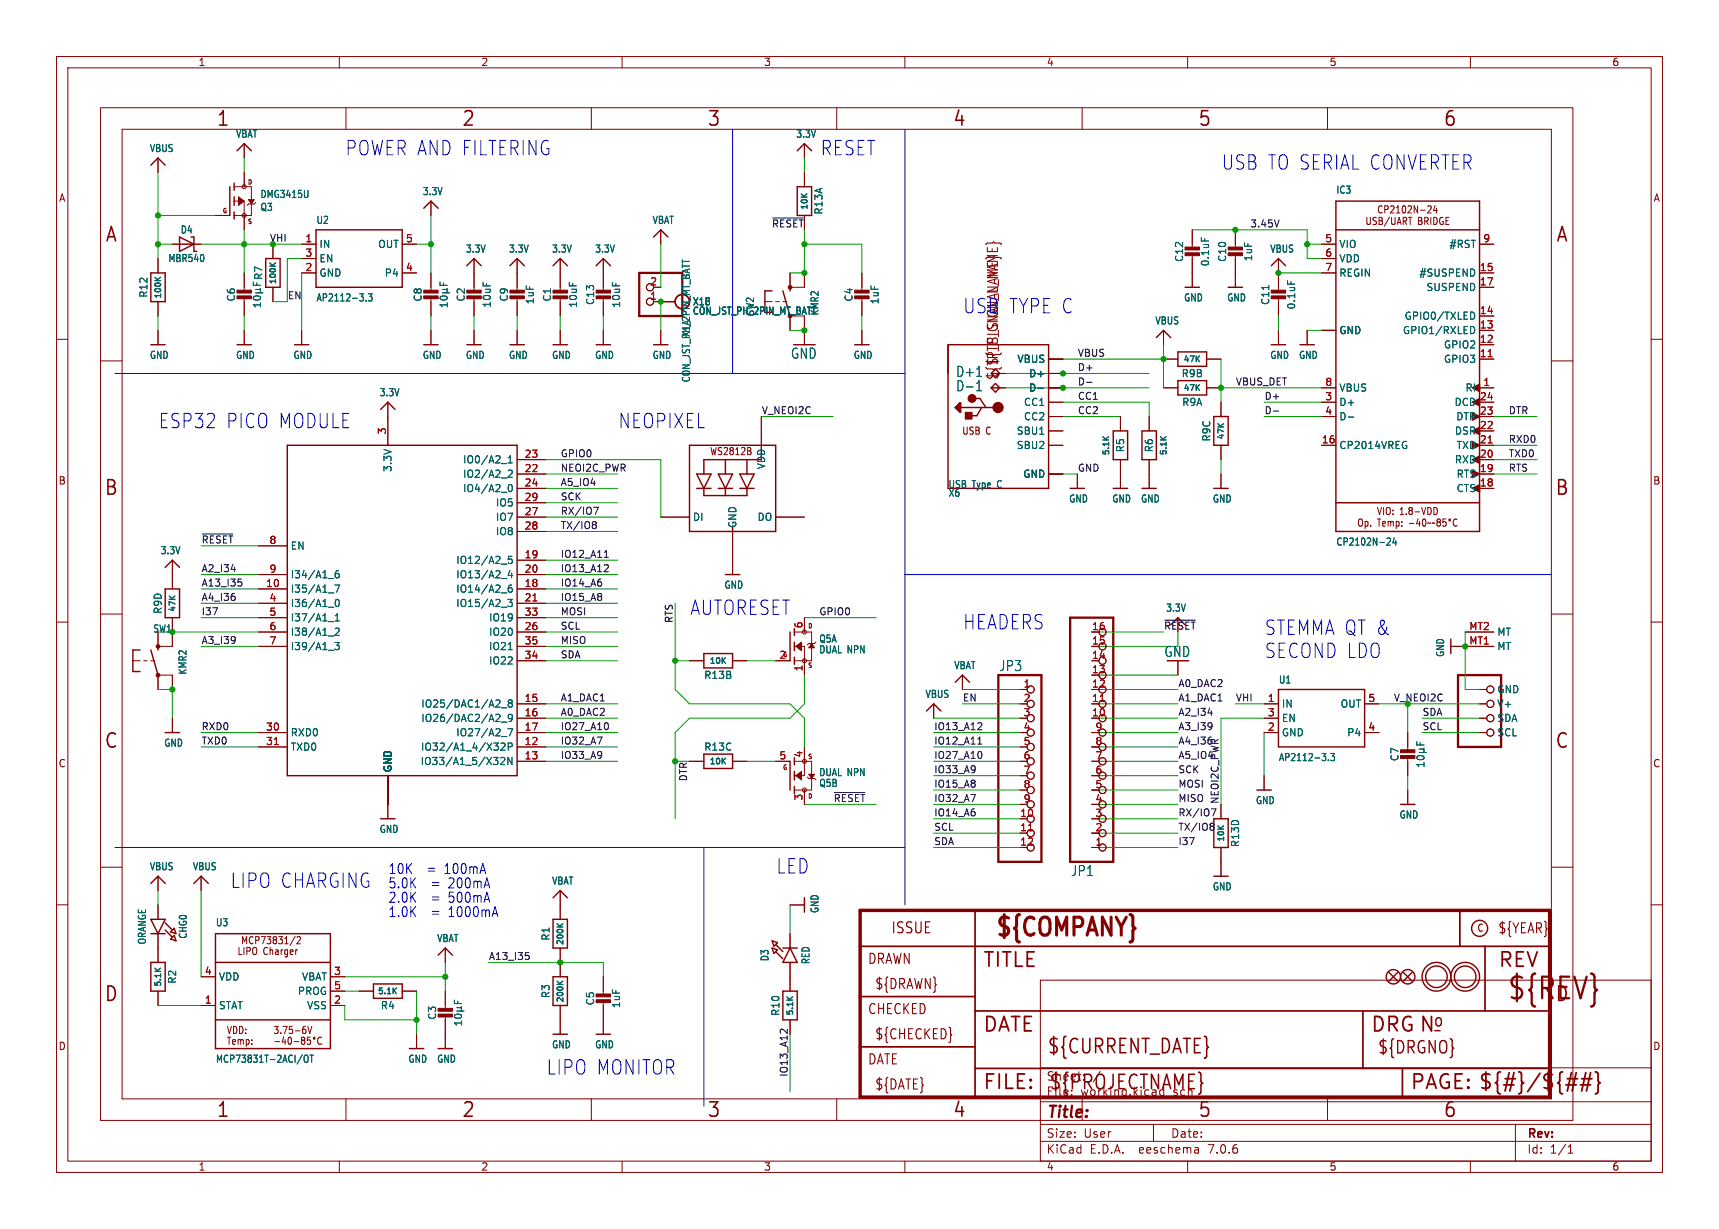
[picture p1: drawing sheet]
<svg xmlns="http://www.w3.org/2000/svg" width="304mm" height="217mm" viewBox="0 0 304 217" stroke-linecap="round" stroke-linejoin="round" font-family="sans-serif">
<defs><g id="words">
<text font-size="5.3" fill="#840000" x="266.4" y="177.3">${REV}</text>
<text font-size="4.4" fill="#840000" x="175.7" y="166.3">${COMPANY}</text>
<g font-size="3.5" fill="#840000">
<text x="38.2" y="22.7">1</text>
<text x="81.6" y="22.7">2</text>
<text x="125" y="22.7">3</text>
<text x="168.4" y="22.7">4</text>
<text x="211.8" y="22.7">5</text>
<text x="255.1" y="22.7">6</text>
<text x="18.5" y="43.1">A</text>
<text x="275" y="43.1">A</text>
<text x="18.3" y="87.9">B</text>
<text x="274.9" y="87.9">B</text>
<text x="18.3" y="132.7">C</text>
<text x="274.9" y="132.7">C</text>
<text x="173.7" y="171.4">TITLE</text>
<text x="264.8" y="171.4">REV</text>
<text x="18.3" y="177.4">D</text>
<text x="274.9" y="177.4">D</text>
<text x="173.7" y="182.9">DATE</text>
<text x="242.3" y="182.9">DRG N</text>
<text x="185.1" y="186.7">${CURRENT_DATE}</text>
<text x="38.2" y="197.9">1</text>
<text x="81.6" y="197.9">2</text>
<text x="125" y="197.9">3</text>
<text x="168.4" y="197.9">4</text>
<text x="173.7" y="193">FILE:</text>
<text x="185.4" y="193">${PROJECTNAME}</text>
<text x="211.8" y="197.9">5</text>
<text x="249.3" y="193">PAGE: ${#}/${##}</text>
<text x="255.1" y="197.9">6</text>
</g>
<g font-size="3.5" fill="#0000c2">
<text x="61" y="27.7">POWER AND FILTERING</text>
<text x="145.1" y="27.7">RESET</text>
<text x="215.9" y="30.2">USB TO SERIAL CONVERTER</text>
<text x="170.2" y="55.6">USB TYPE C</text>
<text x="27.9" y="76">ESP32</text>
<text x="39.9" y="76">PICO MODULE</text>
<text x="109.2" y="76">NEOPIXEL</text>
<text x="121.9" y="109">AUTORESET</text>
<text x="170.2" y="111.5">HEADERS</text>
<text x="223.5" y="112.5">STEMMA QT &amp;</text>
<text x="223.5" y="116.6">SECOND LDO</text>
<text x="137.2" y="154.7">LED</text>
<text x="40.6" y="157.2">LIPO CHARGING</text>
<text x="96.5" y="190.3">LIPO MONITOR</text>
</g>
<g font-size="3" fill="#840000">
<text x="253.4" y="181.9">o</text>
<text x="243.5" y="186.6">${DRGNO}</text>
</g>
<text font-size="2.8" fill="#840000" x="185" y="198.2">Title:</text>
<text font-size="2.7" fill="#840000" x="157.5" y="165.3">ISSUE</text>
<g font-size="2.5" fill="#006464">
<text x="139.8" y="63.6">GND</text>
<text x="169" y="66.9">D+1</text>
<text x="169" y="69.4">D-1</text>
<text x="176.6" y="118.9">JP3</text>
<text x="205.8" y="116.4">GND</text>
<text x="189.3" y="155.1">JP1</text>
</g>
<g font-size="2.5" fill="#840000">
<text x="176.7" y="64.8" transform="rotate(-90 176.7 64.8)">${TP_SIGNAL_NAME}</text>
<text x="176.7" y="67.3" transform="rotate(-90 176.7 67.3)">${TP_SIGNAL_NAME}</text>
<text x="264.8" y="165.3">${YEAR}</text>
<text x="153.4" y="170.7">DRAWN</text>
<text x="153.4" y="179.6">CHECKED</text>
<text x="154.6" y="175.2">${DRAWN}</text>
<text x="154.6" y="184">${CHECKED}</text>
<text x="153.4" y="188.5">DATE</text>
<text x="154.6" y="192.9">${DATE}</text>
</g>
<g font-size="2.5" fill="#0000c2">
<text x="68.6" y="154.7">10K</text>
<text x="75.6" y="154.7">=</text>
<text x="78.8" y="154.7">100mA</text>
<text x="68.6" y="159.8">2.0K</text>
<text x="68.6" y="157.2">5.0K</text>
<text x="76.3" y="159.8">=</text>
<text x="76.3" y="157.2">=</text>
<text x="79.5" y="159.8">500mA</text>
<text x="79.5" y="157.2">200mA</text>
<text x="68.6" y="162.3">1.0K</text>
<text x="76.3" y="162.3">=</text>
<text x="79.5" y="162.3">1000mA</text>
</g>
<g font-size="2.1" fill="#840000">
<text x="185" y="191.3">Sheet:</text>
<text x="193.2" y="191.3">/</text>
<text x="185" y="194">File:</text>
<text x="191" y="194">working.kicad_sch</text>
<text x="185" y="201.4">Size:</text>
<text x="191.6" y="201.4">User</text>
<text x="207" y="201.4">Date:</text>
<text x="270" y="201.6">Rev:</text>
<text x="185" y="204.2">KiCad</text>
<text x="192.7" y="204.2">E.D.A.</text>
<text x="201.6" y="204.2">eeschema</text>
<text x="213.9" y="204.2">7.0.6</text>
<text x="270" y="204.2">Id:</text>
<text x="274" y="204.2">1/1</text>
</g>
<g font-size="1.8" fill="#840000">
<text x="35" y="11.9">1</text>
<text x="85" y="11.9">2</text>
<text x="135" y="11.9">3</text>
<text x="185" y="11.9">4</text>
<text x="235" y="11.9">5</text>
<text x="285" y="11.9">6</text>
<text x="10.3" y="35.9">A</text>
<text x="292.3" y="35.9">A</text>
<text x="170" y="77.1">USB C</text>
<text x="125.4" y="80.7">WS2812B</text>
<text x="10.3" y="85.9">B</text>
<text x="292.2" y="85.9">B</text>
<text x="249.7" y="92.3">Temp:</text>
<text x="10.3" y="135.9">C</text>
<text x="292.2" y="135.9">C</text>
<text x="42.5" y="167.2">MCP73831/2</text>
<text x="261.1" y="165">C</text>
<text x="41.9" y="169.1">LIPO Charger</text>
<text x="10.3" y="185.9">D</text>
<text x="40" y="185">Temp:</text>
<text x="40" y="183">VDD:</text>
<text x="48.2" y="183">3.75-6V</text>
<text x="292.2" y="185.9">D</text>
<text x="35" y="207.2">1</text>
<text x="85" y="207.2">2</text>
<text x="135" y="207.2">3</text>
<text x="185" y="207.2">4</text>
<text x="235" y="207.2">5</text>
<text x="285" y="207.2">6</text>
</g>
<g font-size="1.8" fill="#006464">
<text x="26.4" y="27.1">VBUS</text>
<text x="41.6" y="24.6">VBAT</text>
<text x="140.7" y="24.6">3.3V</text>
<text x="45.9" y="35.2">DMG3415U</text>
<text x="74.6" y="34.7">3.3V</text>
<text x="236.2" y="34.5">IC3</text>
<text x="31.8" y="41.5">D4</text>
<text x="45.9" y="37.5">Q3</text>
<text x="55.9" y="39.8">U2</text>
<text x="115.3" y="39.8">VBAT</text>
<text x="145.6" y="38.1" transform="rotate(-90 145.6 38.1)">R13A</text>
<text x="29.7" y="46.5">MBR540</text>
<text x="56.4" y="44">IN</text>
<text x="56.4" y="46.6">EN</text>
<text x="66.8" y="44">OUT</text>
<text x="82.3" y="44.9">3.3V</text>
<text x="89.9" y="44.9">3.3V</text>
<text x="97.5" y="44.9">3.3V</text>
<text x="105.1" y="44.9">3.3V</text>
<text x="209.4" y="46.4" transform="rotate(-90 209.4 46.4)">C12</text>
<text x="214" y="47.2" transform="rotate(-90 214 47.2)">0.1uF</text>
<text x="217" y="46.4" transform="rotate(-90 217 46.4)">C10</text>
<text x="221.6" y="46.3" transform="rotate(-90 221.6 46.3)">1uF</text>
<text x="224.5" y="44.9">VBUS</text>
<text x="236.7" y="44">VIO</text>
<text x="236.7" y="46.6">VDD</text>
<text x="256.2" y="44">#RST</text>
<text x="26.3" y="52.7" transform="rotate(-90 26.3 52.7)">R12</text>
<text x="41.8" y="53.4" transform="rotate(-90 41.8 53.4)">C6</text>
<text x="46.6" y="49.6" transform="rotate(-90 46.6 49.6)">R7</text>
<text x="55.9" y="53.5">AP2112-3.3</text>
<text x="56.4" y="49.1">GND</text>
<text x="67.9" y="49.1">P4</text>
<text x="74.8" y="53.4" transform="rotate(-90 74.8 53.4)">C8</text>
<text x="82.4" y="53.4" transform="rotate(-90 82.4 53.4)">C2</text>
<text x="90" y="53.4" transform="rotate(-90 90 53.4)">C9</text>
<text x="94.6" y="53.9" transform="rotate(-90 94.6 53.9)">1uF</text>
<text x="97.6" y="53.4" transform="rotate(-90 97.6 53.4)">C1</text>
<text x="151" y="53.4" transform="rotate(-90 151 53.4)">C4</text>
<text x="155.6" y="53.9" transform="rotate(-90 155.6 53.9)">1uF</text>
<text x="209.3" y="53.5">GND</text>
<text x="216.9" y="53.5">GND</text>
<text x="236.7" y="49.1">REGIN</text>
<text x="250.9" y="49.1">#SUSPEND</text>
<text x="252.1" y="51.7">SUSPEND</text>
<text x="87" y="54.5" transform="rotate(-90 87 54.5)">10uF</text>
<text x="102.2" y="54.5" transform="rotate(-90 102.2 54.5)">10uF</text>
<text x="105.3" y="54" transform="rotate(-90 105.3 54)">C13</text>
<text x="109.8" y="54.5" transform="rotate(-90 109.8 54.5)">10uF</text>
<text x="122.2" y="59.7" transform="rotate(-90 122.2 59.7)">X1A</text>
<text x="122.4" y="55.9">CON_JST_PH_2PIN_MT_BATT</text>
<text x="122.4" y="54.2">X1B</text>
<text x="122.4" y="54.2">X1C</text>
<text x="133.5" y="55.9" transform="rotate(-90 133.5 55.9)">SW2</text>
<text x="144.9" y="55.9" transform="rotate(-90 144.9 55.9)">KMR2</text>
<text x="204.2" y="57.6">VBUS</text>
<text x="224.6" y="54" transform="rotate(-90 224.6 54)">C11</text>
<text x="229.2" y="54.8" transform="rotate(-90 229.2 54.8)">0.1uF</text>
<text x="236.7" y="59.3">GND</text>
<text x="248" y="59.3">GPIO1/RXLED</text>
<text x="248.3" y="56.7">GPIO0/TXLED</text>
<text x="26.4" y="63.7">GND</text>
<text x="41.6" y="63.7">GND</text>
<text x="51.8" y="63.7">GND</text>
<text x="74.6" y="63.7">GND</text>
<text x="82.3" y="63.7">GND</text>
<text x="89.9" y="63.7">GND</text>
<text x="97.5" y="63.7">GND</text>
<text x="105.1" y="63.7">GND</text>
<text x="115.3" y="63.7">GND</text>
<text x="150.8" y="63.7">GND</text>
<text x="179.8" y="64.4">VBUS</text>
<text x="224.5" y="63.7">GND</text>
<text x="229.6" y="63.7">GND</text>
<text x="255.2" y="64.4">GPIO3</text>
<text x="255.2" y="61.8">GPIO2</text>
<text x="67" y="70.3">3.3V</text>
<text x="122.2" y="67.7" transform="rotate(-90 122.2 67.7)">CON_JST_PH_2PIN_MT_BATT</text>
<text x="181" y="72">CC1</text>
<text x="181.9" y="66.9">D+</text>
<text x="181.9" y="69.4">D-</text>
<text x="208.8" y="66.9">R9B</text>
<text x="208.9" y="72">R9A</text>
<text x="236.7" y="72">D+</text>
<text x="236.7" y="69.4">VBUS</text>
<text x="257.1" y="72">DCD</text>
<text x="259" y="69.4">RI</text>
<text x="179.7" y="77.1">SBU1</text>
<text x="181" y="74.5">CC2</text>
<text x="236.7" y="74.5">D-</text>
<text x="257.2" y="77.1">DSR</text>
<text x="257.4" y="74.5">DTR</text>
<text x="69.4" y="83.6" transform="rotate(-90 69.4 83.6)">3.3V</text>
<text x="81.8" y="82.1">IO0/A2_1</text>
<text x="135.5" y="83.1" transform="rotate(-90 135.5 83.1)">VDD</text>
<text x="179.7" y="79.6">SBU2</text>
<text x="199" y="80.1" transform="rotate(-90 199 80.1)">R5</text>
<text x="204.1" y="80.1" transform="rotate(-90 204.1 80.1)">R6</text>
<text x="214.2" y="78.2" transform="rotate(-90 214.2 78.2)">R9C</text>
<text x="236.7" y="79.6">CP2014VREG</text>
<text x="257.2" y="82.1">RXD</text>
<text x="257.5" y="79.6">TXD</text>
<text x="81.8" y="84.7">IO2/A2_2</text>
<text x="81.8" y="87.2">IO4/A2_0</text>
<text x="87.6" y="89.8">IO5</text>
<text x="167.6" y="88.1">X6</text>
<text x="167.6" y="86.5">USB Type</text>
<text x="176.5" y="86.5">C</text>
<text x="180.8" y="84.7">GND</text>
<text x="188.9" y="89.1">GND</text>
<text x="196.6" y="89.1">GND</text>
<text x="201.6" y="89.1">GND</text>
<text x="214.3" y="89.1">GND</text>
<text x="257.5" y="87.2">CTS</text>
<text x="257.5" y="84.7">RTS</text>
<text x="87.6" y="92.3">IO7</text>
<text x="87.6" y="94.8">IO8</text>
<text x="122.4" y="92.3">DI</text>
<text x="130.4" y="93.5" transform="rotate(-90 130.4 93.5)">GND</text>
<text x="133.8" y="92.3">DO</text>
<text x="28.3" y="98.2">3.3V</text>
<text x="51.3" y="97.4">EN</text>
<text x="80.6" y="99.9">IO12/A2_5</text>
<text x="236.2" y="96.7">CP2102N-24</text>
<text x="51.3" y="105">I35/A1_7</text>
<text x="51.3" y="107.5">I36/A1_0</text>
<text x="51.3" y="102.5">I34/A1_6</text>
<text x="80.6" y="105">IO14/A2_6</text>
<text x="80.6" y="102.5">IO13/A2_4</text>
<text x="80.6" y="107.5">IO15/A2_3</text>
<text x="128" y="104.3">GND</text>
<text x="27" y="112">SW1</text>
<text x="28.8" y="108.7" transform="rotate(-90 28.8 108.7)">R9D</text>
<text x="51.3" y="110.1">I37/A1_1</text>
<text x="51.3" y="112.6">I38/A1_2</text>
<text x="86.4" y="112.6">IO20</text>
<text x="86.4" y="110.1">IO19</text>
<text x="144.8" y="113.8">Q5A</text>
<text x="206.1" y="108.4">3.3V</text>
<text x="264.7" y="112.6">MT</text>
<text x="33.2" y="119.4" transform="rotate(-90 33.2 119.4)">KMR2</text>
<text x="51.3" y="115.2">I39/A1_3</text>
<text x="86.4" y="117.7">IO22</text>
<text x="86.4" y="115.2">IO21</text>
<text x="144.8" y="115.7">DUAL NPN</text>
<text x="168.6" y="118.5">VBAT</text>
<text x="255.6" y="116.3" transform="rotate(-90 255.6 116.3)">GND</text>
<text x="264.7" y="115.2">MT</text>
<text x="74.4" y="125.3">IO25/DAC1/A2_8</text>
<text x="124.4" y="120.2">R13B</text>
<text x="163.5" y="123.6">VBUS</text>
<text x="226" y="121.1">U1</text>
<text x="226.6" y="125.3">IN</text>
<text x="237" y="125.3">OUT</text>
<text x="264.7" y="122.8">GND</text>
<text x="264.7" y="125.3">V+</text>
<text x="51.3" y="130.4">RXD0</text>
<text x="74.4" y="127.9">IO26/DAC2/A2_9</text>
<text x="80.6" y="130.4">IO27/A2_7</text>
<text x="226.6" y="130.4">GND</text>
<text x="226.6" y="127.9">EN</text>
<text x="238.1" y="130.4">P4</text>
<text x="264.7" y="127.9">SDA</text>
<text x="264.7" y="130.4">SCL</text>
<text x="28.9" y="132.2">GND</text>
<text x="51.3" y="132.9">TXD0</text>
<text x="69.4" y="136.7" transform="rotate(-90 69.4 136.7)">GND</text>
<text x="74.3" y="135.5">IO33/A1_5/X32N</text>
<text x="74.3" y="132.9">IO32/A1_4/X32P</text>
<text x="124.4" y="132.9">R13C</text>
<text x="144.8" y="137.4">DUAL NPN</text>
<text x="226" y="134.8">AP2112-3.3</text>
<text x="247.5" y="134.7" transform="rotate(-90 247.5 134.7)">C7</text>
<text x="144.8" y="139.4">Q5B</text>
<text x="222" y="142.4">GND</text>
<text x="67" y="147.5">GND</text>
<text x="219.3" y="149.9" transform="rotate(-90 219.3 149.9)">R13D</text>
<text x="247.4" y="144.9">GND</text>
<text x="26.4" y="154.1">VBUS</text>
<text x="34" y="154.1">VBUS</text>
<text x="97.5" y="156.6">VBAT</text>
<text x="144.9" y="161.6" transform="rotate(-90 144.9 161.6)">GND</text>
<text x="214.3" y="157.6">GND</text>
<text x="26" y="167.1" transform="rotate(-90 26 167.1)">ORANGE</text>
<text x="33.2" y="166.1" transform="rotate(-90 33.2 166.1)">CHG0</text>
<text x="38.1" y="164">U3</text>
<text x="77.2" y="166.8">VBAT</text>
<text x="97.4" y="166.4" transform="rotate(-90 97.4 166.4)">R1</text>
<text x="38.6" y="173.6">VDD</text>
<text x="53.3" y="173.6">VBAT</text>
<text x="136.1" y="170.1" transform="rotate(-90 136.1 170.1)">D3</text>
<text x="143.4" y="170.6" transform="rotate(-90 143.4 170.6)">RED</text>
<text x="31.3" y="174.1" transform="rotate(-90 31.3 174.1)">R2</text>
<text x="38.6" y="178.7">STAT</text>
<text x="52.6" y="176.1">PROG</text>
<text x="54.2" y="178.7">VSS</text>
<text x="67.2" y="178.7">R4</text>
<text x="97.4" y="176.6" transform="rotate(-90 97.4 176.6)">R3</text>
<text x="105.3" y="177.9" transform="rotate(-90 105.3 177.9)">C5</text>
<text x="109.8" y="178.4" transform="rotate(-90 109.8 178.4)">1uF</text>
<text x="138" y="179.7" transform="rotate(-90 138 179.7)">R10</text>
<text x="77.3" y="180.4" transform="rotate(-90 77.3 180.4)">C3</text>
<text x="97.5" y="185.6">GND</text>
<text x="105.1" y="185.6">GND</text>
<text x="38.1" y="188.1">MCP73831T-2ACI/OT</text>
<text x="72.1" y="188.1">GND</text>
<text x="77.2" y="188.1">GND</text>
</g>
<g font-size="1.8" fill="#a90000">
<text x="53.9" y="42.9">1</text>
<text x="53.9" y="45.5">3</text>
<text x="71.7" y="42.9">5</text>
<text x="234.2" y="42.9">5</text>
<text x="234.2" y="45.5">6</text>
<text x="262.2" y="42.9">9</text>
<text x="53.9" y="48">2</text>
<text x="71.7" y="48">4</text>
<text x="114.9" y="53.1">1</text>
<text x="114.9" y="50.5">2</text>
<text x="234.2" y="48">7</text>
<text x="261.6" y="48">15</text>
<text x="261.6" y="50.5">17</text>
<text x="261.6" y="58.2">13</text>
<text x="261.6" y="55.6">14</text>
<text x="261.6" y="63.2">11</text>
<text x="261.6" y="60.7">12</text>
<text x="234.2" y="70.9">3</text>
<text x="234.2" y="68.3">8</text>
<text x="261.6" y="70.9">24</text>
<text x="262.2" y="68.3">1</text>
<text x="68.3" y="76.9" transform="rotate(-90 68.3 76.9)">3</text>
<text x="234.2" y="73.4">4</text>
<text x="261.6" y="75.9">22</text>
<text x="261.6" y="73.4">23</text>
<text x="92.7" y="83.6">22</text>
<text x="92.7" y="81">23</text>
<text x="233.6" y="78.5">16</text>
<text x="261.6" y="83.6">19</text>
<text x="261.6" y="81">20</text>
<text x="261.6" y="78.5">21</text>
<text x="92.7" y="86.1">24</text>
<text x="92.7" y="88.6">29</text>
<text x="261.6" y="86.1">18</text>
<text x="92.7" y="91.2">27</text>
<text x="92.7" y="93.7">28</text>
<text x="47.6" y="96.3">8</text>
<text x="47.6" y="101.3">9</text>
<text x="92.7" y="98.8">19</text>
<text x="92.7" y="101.3">20</text>
<text x="46.9" y="103.9">10</text>
<text x="47.6" y="106.4">4</text>
<text x="92.7" y="103.9">18</text>
<text x="92.7" y="106.4">21</text>
<text x="47.6" y="109">5</text>
<text x="47.6" y="111.5">6</text>
<text x="92.7" y="111.5">26</text>
<text x="92.7" y="109">33</text>
<text x="142" y="111.2" transform="rotate(-90 142 111.2)">6</text>
<text x="193" y="111.5">16</text>
<text x="259.7" y="111.5">MT2</text>
<text x="47.6" y="114">7</text>
<text x="92.7" y="116.6">34</text>
<text x="92.7" y="114">35</text>
<text x="137.7" y="116.6">2</text>
<text x="142" y="118.8" transform="rotate(-90 142 118.8)">1</text>
<text x="193" y="119.1">13</text>
<text x="193" y="116.6">14</text>
<text x="193" y="114">15</text>
<text x="259.7" y="114">MT1</text>
<text x="92.7" y="124.2">15</text>
<text x="180.9" y="121.7">1</text>
<text x="180.9" y="124.2">2</text>
<text x="193" y="124.2">11</text>
<text x="193" y="121.7">12</text>
<text x="224.1" y="124.2">1</text>
<text x="241.9" y="124.2">5</text>
<text x="46.9" y="129.3">30</text>
<text x="46.9" y="131.8">31</text>
<text x="92.7" y="131.8">12</text>
<text x="92.7" y="126.7">16</text>
<text x="92.7" y="129.3">17</text>
<text x="180.9" y="126.7">3</text>
<text x="180.9" y="129.3">4</text>
<text x="180.9" y="131.8">5</text>
<text x="193" y="126.7">10</text>
<text x="193.6" y="131.8">8</text>
<text x="193.6" y="129.3">9</text>
<text x="224.1" y="129.3">2</text>
<text x="224.1" y="126.7">3</text>
<text x="241.9" y="129.3">4</text>
<text x="92.7" y="134.4">13</text>
<text x="137.7" y="134.4">5</text>
<text x="142" y="134.1" transform="rotate(-90 142 134.1)">4</text>
<text x="180.9" y="134.4">6</text>
<text x="180.9" y="136.9">7</text>
<text x="193.6" y="136.9">6</text>
<text x="193.6" y="134.4">7</text>
<text x="142" y="141.7" transform="rotate(-90 142 141.7)">3</text>
<text x="180.9" y="139.4">8</text>
<text x="180.9" y="142">9</text>
<text x="193.6" y="142">4</text>
<text x="193.6" y="139.4">5</text>
<text x="180.3" y="144.5">10</text>
<text x="180.3" y="147.1">11</text>
<text x="180.3" y="149.6">12</text>
<text x="193.6" y="149.6">1</text>
<text x="193.6" y="147.1">2</text>
<text x="193.6" y="144.5">3</text>
<text x="36.1" y="172.5">4</text>
<text x="59" y="172.5">3</text>
<text x="36.1" y="177.5">1</text>
<text x="59" y="177.5">2</text>
<text x="59" y="175">5</text>
</g>
<g font-size="1.7" fill="#0f0f0f">
<text x="136.4" y="40.3">~{RESET}</text>
<text x="221" y="40.3">3.45V</text>
<text x="47.6" y="42.8">VHI</text>
<text x="50.8" y="53">EN</text>
<text x="190.5" y="65.7">D+</text>
<text x="190.5" y="63.2">VBUS</text>
<text x="190.5" y="68.2">D-</text>
<text x="190.5" y="70.8">CC1</text>
<text x="218.4" y="68.2">VBUS_DET</text>
<text x="223.5" y="70.8">D+</text>
<text x="134.6" y="73.3">V_NEOI2C</text>
<text x="190.5" y="73.3">CC2</text>
<text x="223.5" y="73.3">D-</text>
<text x="266.7" y="73.3">DTR</text>
<text x="99.1" y="83.5">NEOI2C_PWR</text>
<text x="99.1" y="80.9">GPIO0</text>
<text x="190.5" y="83.5">GND</text>
<text x="266.7" y="78.4">RXD0</text>
<text x="266.7" y="83.5">RTS</text>
<text x="266.7" y="80.9">TXD0</text>
<text x="99.1" y="86">A5_IO4</text>
<text x="99.1" y="88.6">SCK</text>
<text x="99.1" y="91.1">RX/IO7</text>
<text x="99.1" y="93.6">TX/IO8</text>
<text x="35.6" y="96.2">~{RESET}</text>
<text x="35.6" y="101.3">A2_I34</text>
<text x="99.1" y="101.3">IO13_A12</text>
<text x="99.1" y="98.7">IO12_A11</text>
<text x="35.6" y="103.8">A13_I35</text>
<text x="35.6" y="106.3">A4_I36</text>
<text x="99.1" y="103.8">IO14_A6</text>
<text x="99.1" y="106.3">IO15_A8</text>
<text x="35.6" y="114">A3_I39</text>
<text x="35.6" y="108.9">I37</text>
<text x="99.1" y="111.4">SCL</text>
<text x="99.1" y="114">MISO</text>
<text x="99.1" y="108.9">MOSI</text>
<text x="119" y="110.3" transform="rotate(-90 119 110.3)">RTS</text>
<text x="144.8" y="108.9">GPIO0</text>
<text x="205.7" y="111.4">~{RESET}</text>
<text x="99.1" y="116.5">SDA</text>
<text x="99.1" y="124.1">A1_DAC1</text>
<text x="170.2" y="124.1">EN</text>
<text x="208.3" y="121.6">A0_DAC2</text>
<text x="208.3" y="124.1">A1_DAC1</text>
<text x="218.4" y="124.1">VHI</text>
<text x="35.6" y="131.7">TXD0</text>
<text x="35.6" y="129.2">RXD0</text>
<text x="99.1" y="126.7">A0_DAC2</text>
<text x="99.1" y="129.2">IO27_A10</text>
<text x="99.1" y="131.7">IO32_A7</text>
<text x="165.1" y="131.7">IO12_A11</text>
<text x="165.1" y="129.2">IO13_A12</text>
<text x="208.3" y="131.7">A4_I36</text>
<text x="208.3" y="126.7">A2_I34</text>
<text x="208.3" y="129.2">A3_I39</text>
<text x="251.5" y="126.7">SDA</text>
<text x="251.5" y="129.2">SCL</text>
<text x="99.1" y="134.3">IO33_A9</text>
<text x="165.1" y="134.3">IO27_A10</text>
<text x="165.1" y="136.8">IO33_A9</text>
<text x="208.3" y="134.3">A5_IO4</text>
<text x="208.3" y="136.8">SCK</text>
<text x="121.6" y="138.3" transform="rotate(-90 121.6 138.3)">DTR</text>
<text x="147.3" y="141.9">~{RESET}</text>
<text x="165.1" y="139.4">IO15_A8</text>
<text x="165.1" y="141.9">IO32_A7</text>
<text x="208.3" y="141.9">MISO</text>
<text x="208.3" y="139.4">MOSI</text>
<text x="215.6" y="142.2" transform="rotate(-90 215.6 142.2)">NEOI2C_PWR</text>
<text x="165.1" y="147">SCL</text>
<text x="165.1" y="149.5">SDA</text>
<text x="165.1" y="144.4">IO14_A6</text>
<text x="208.3" y="149.5">I37</text>
<text x="208.3" y="144.4">RX/IO7</text>
<text x="208.3" y="147">TX/IO8</text>
<text x="86.4" y="169.8">A13_I35</text>
<text x="139.4" y="190.5" transform="rotate(-90 139.4 190.5)">IO13_A12</text>
</g>
<text font-size="1.7" fill="#009600" x="246.4" y="124.1">V_NEOI2C</text>
<g font-size="1.4" fill="#006464">
<text x="143.1" y="37.2" transform="rotate(-90 143.1 37.2)">10K</text>
<text x="28.8" y="53" transform="rotate(-90 28.8 53)">100K</text>
<text x="49.1" y="50.4" transform="rotate(-90 49.1 50.4)">100K</text>
<text x="209.1" y="64.3">47K</text>
<text x="209.1" y="69.4">47K</text>
<text x="216.7" y="77.9" transform="rotate(-90 216.7 77.9)">47K</text>
<text x="196.4" y="80.7" transform="rotate(-90 196.4 80.7)">5.1K</text>
<text x="206.6" y="80.7" transform="rotate(-90 206.6 80.7)">5.1K</text>
<text x="31.3" y="108.4" transform="rotate(-90 31.3 108.4)">47K</text>
<text x="125.3" y="117.7">10K</text>
<text x="125.3" y="135.4">10K</text>
<text x="216.7" y="149" transform="rotate(-90 216.7 149)">10K</text>
<text x="99.9" y="167.3" transform="rotate(-90 99.9 167.3)">200K</text>
<text x="28.8" y="174.6" transform="rotate(-90 28.8 174.6)">5.1K</text>
<text x="66.7" y="176.1">5.1K</text>
<text x="99.9" y="177.4" transform="rotate(-90 99.9 177.4)">200K</text>
<text x="140.5" y="179.7" transform="rotate(-90 140.5 179.7)">5.1K</text>
</g>
<g font-size="1.1" fill="#840000">
<text x="43.7" y="32.8">D</text>
<text x="39.3" y="37.9">G</text>
<text x="43.7" y="39.8">S</text>
<text x="142.8" y="111.3">D</text>
<text x="142.8" y="118.3">S</text>
<text x="138.3" y="136.3">G</text>
<text x="142.8" y="134.4">S</text>
<text x="142.8" y="141.4">D</text>
</g>
<text font-size="1.1" fill="#a90000" x="138.3" y="116.4">G</text>
</g></defs>
<g fill="none" stroke="#840000" stroke-width=".18">
<path d="M10 10h284v197.3h-284zM12 12h280v193.3h-280zM17.8 19h260.3v179.1h-260.3zM60 10v2M61.2 19v3.9M104.6 19v3.9M110 10v2M148 19v3.9M160 10v2M191.3 19v3.9M210 10v2M234.7 19v3.9"/>
<path d="M260 10v2M21.6 22.9h252.7v171.4h-252.7zM27.9 27.9v2.6M38.1 38.1h2.5M41.4 33h3v5.1h-3M41.4 35.6h1.8v5M43.2 25.4v2.5M43.2 30.5v2.5M45.2 35.8l-.2 .3h-1.1l-.2 .2M76.2 35.6v2.5M142.2 25.4v2.5M142.2 30.5v2.5"/>
<path d="M142.2 38.1v2.5M241.7 38.4v1.1l.2 .2 .3-.1 .1-.1v-1.1M243.4 38.5l-.4-.1-.2 .2v.3l.5 .3 .1 .3-.2 .2-.4-.1M243.9 38.4h.3l.2 .3-.2 .3 .2 .2 .1 .3-.2 .2h-.4zM243.9 39h.3M244.4 36.5l-.1-.1a.62 .62 0 0 0-.6 .5 .62 .62 0 0 0 .4 .8l.3-.2M244.9 37.1l.5-.2v-.5h-.5v1.3M245.7 38.4l-.9 1.6M245.9 36.5l.4-.1 .2 .3-.7 1h.7M246.1 38.4v1.1l.2 .2 .3-.1 .1-.1v-1.1M246.9 37.7h.6M246.9 36.7l.3-.3v1.3"/>
<path d="M247 39.7l.4-1.3 .4 1.3M247.1 39.3h.6M248.1 36.4h.1a.72 .72 0 0 1 0 1.3 .94 .94 0 0 1-.1-1.3zM248.1 39.1l.5-.1 .1-.1-.1-.4-.5-.1v1.3M248.4 39.1l.3 .6M249 36.5l.4-.1 .2 .3-.7 1h.7M249 38.4h.7M249.4 38.4v1.3M250.7 36.4v1.3l-.6-1.3v1.3M250.8 38.4h.4l.2 .3-.2 .3 .2 .2 .1 .3-.2 .2h-.5zM250.8 39h.4M251.2 37.2h.8"/>
<path d="M251.9 39.1l.5-.1 .1-.1-.1-.4-.5-.1v1.3M252.2 39.1l.3 .6M252.5 36.5l.4-.1 .2 .3-.7 1h.7M253 38.4v1.3M253.5 38.4a.67 .67 0 0 1 .7 .5 .67 .67 0 0 1-.3 .7l-.4 .1zM253.8 36.3l-.3 .9h.7M254 36.8v.9M255.2 38.5a.62 .62 0 0 0-.7 .5 .62 .62 0 0 0 .4 .7l.3-.1v-.4h-.2M255.7 39h.3M256.2 38.4h-.5v1.3h.5M10 60h2M27.9 45.7v2.6"/>
<path d="M27.9 53.3v2.6M27.9 58.4v2.6M30.5 43.2h5.1M43.2 48.3v3.3M43.2 52.6v3.3M43.2 58.4v2.6M48.3 43.2v2.5M48.3 50.8v2.5M53.3 43.2h2.6M53.3 58.4v2.6M53.3 48.3h2.6M53.3 45.7h2.6"/>
<path d="M71.1 43.2h2.6M71.1 48.3h2.6M76.2 48.3v3.3M76.2 52.6v3.3M76.2 58.4v2.6M83.8 45.7v5.9M83.8 52.6v3.3M83.8 58.4v2.6M91.4 45.7v5.9M91.4 52.6v3.3M91.4 58.4v2.6M99.1 45.7v5.9"/>
<path d="M99.1 52.6v3.3M99.1 58.4v2.6M106.7 45.7v5.9M106.7 52.6v3.3M106.7 58.4v2.6M115.6 53.3h3.8M115.6 50.8h1.2M116.8 40.6v2.6M116.8 58.4v2.6M135.3 53.3h1.2M137.2 53.3h.6M138.4 53.3h.7"/>
<path d="M139.7 48.3v2.5h2.5v-2.5M139.7 55.9v2.5M142.2 55.9v5.1M152.4 48.3v3.3M152.4 52.6v3.3M152.4 58.4v2.6M205.7 58.4v2.6M210.8 40.6v3.3M210.8 45v5.8M218.4 40.6v3.3M218.4 45v5.8M226.1 45.7v5.9"/>
<path d="M226.1 52.6v3.3M226.1 58.4v2.6M231.1 58.4v2.6M233.7 43.2h2.5M233.7 48.3h2.5M233.7 45.7h2.5M233.7 58.4h2.5M261.6 43.2h2.6M261.6 50.8h2.6M261.6 48.3h2.6M261.6 58.4h2.6M261.6 55.9h2.6"/>
<path d="M292 60h2M17.8 63.8h3.8M68.6 71.1v7.6M132.8 79.9v.4M134.6 73.7v5M175.3 68.6h2.5M185.4 63.5h2.6M185.4 71.1h2.6M185.4 66h2.6M185.4 68.6h2.6M185.4 76.2h2.6M185.4 73.7h2.6"/>
<path d="M185.4 78.7h2.6M198.1 73.7v2.5M203.2 73.7v2.5M205.7 63.5h2.6M205.7 68.6h2.6M213.4 63.5h2.5M213.4 68.6h2.5M215.9 71.1v2.6M215.9 78.7v2.6M233.7 71.1h2.5M233.7 68.6h2.5M233.7 73.7h2.5"/>
<path d="M233.7 78.7h2.5M261.6 63.5h2.6M261.6 71.1h2.6M261.6 68.6h2.6M261.6 76.2h2.6M261.6 73.7h2.6M261.6 78.7h2.6M261.6 61h2.6M274.3 63.8h3.8M30.5 99.1v5M45.7 96.5h5.1M91.4 83.8h5.1"/>
<path d="M91.4 91.4h5.1M91.4 99.1h5.1M91.4 81.3h5.1M91.4 86.4h5.1M91.4 94h5.1M91.4 88.9h5.1M116.8 91.4h5.1M129.5 94v7.6M137.2 91.4h5M185.4 83.8h2.6M190.5 83.8v2.6M198.1 81.3v5.1"/>
<path d="M203.2 81.3v5.1M215.9 83.8v2.6M240.4 91.8h.3l.2 .2v.6l-.2 .4-.4-.1-.1-.7zM241.4 92.3l.3-.1 .2 .2-.1 .6h-.4M241.4 92.2v1.3M242.4 92.9v.1M243.5 91.8h.7M243.6 89.7l.3 1.3 .4-1.3M243.9 91.8v1.2M244.5 92.6l.5-.1-.1-.2-.3-.1-.1 .2v.6h.4M244.7 89.7v1.3M245.3 89.8l.3-.1 .2 .2v.7l-.2 .4-.4-.2-.1-.6z"/>
<path d="M245.5 92.3l.3-.1 .1 .2M245.5 92.2v.8M245.9 92.4l.2-.2 .2 .1 .1 .7M245.9 92.4v.6M246.3 90.2v.1M246.3 90.9v.1M246.9 92.3l.3-.1 .2 .2-.1 .6h-.4M246.9 92.2v1.3M247.6 91h.6M247.6 90.1l.3-.4v1.3M247.9 92.3v.1M247.9 92.9v.1"/>
<path d="M248.7 90.9v.1M249.3 90.3l-.2-.3 .2-.3 .3 .1 .1 .2-.2 .3M249.3 90.3h.2M249.3 90.3l-.2 .2M249.5 90.3l.2 .2M251.4 89.7l.3 1.3 .4-1.3M253.1 90.5l-.2-.7-.4-.1v1.3M254.2 90.5l-.1-.6-.6-.2v1.3M254.3 91.8h.2l.2 .2-.2 .3M254.3 92.3h.2M254.5 92.3l.2 .1v.4l-.2 .2h-.2M255.7 91.8h-.5l-.1 .6 .2-.1h.3l.1 .2v.4l-.2 .1-.4-.1"/>
<path d="M257.6 91.9v-.1a.62 .62 0 0 0-.7 .5 .62 .62 0 0 0 .4 .7l.3-.1M261.6 83.8h2.6M261.6 81.3h2.6M261.6 86.4h2.6M10 110h2M17.8 108.6h3.8M23.5 116.8h1.3M25.4 116.8h.6M26.7 116.8h.6M30.5 109.2v5.1h-2.6v-2.5M45.7 114.3h5.1M45.7 111.8h5.1"/>
<path d="M45.7 104.1h5.1M45.7 101.6h5.1M45.7 106.7h5.1M45.7 109.2h5.1M91.4 114.3h5.1M91.4 111.8h5.1M91.4 116.8h5.1M91.4 104.1h5.1M91.4 101.6h5.1M91.4 106.7h5.1M91.4 109.2h5.1M121.9 116.8h2.6"/>
<path d="M129.5 116.8h2.6M137.2 116.8h2.5M140.5 114.3h1.7v5.1M140.5 111.8h3v5h-3M142.2 109.2v2.6M144.3 113.5l-.3 .3h-1l-.3 .2M170.2 119.4v2.5M208.3 109.2v2.6M208.3 116.8v2.6M256.5 114.3h7.7M259.1 111.8h5.1M274.3 108.6h3.8"/>
<path d="M292 110h2M27.9 121.9v-2.5h2.6v2.5M30.5 127v2.5M45.7 132.1h5.1M45.7 129.5h5.1M68.6 137.2v7.6M91.4 127h5.1M91.4 132.1h5.1M91.4 134.6h5.1M91.4 129.5h5.1M91.4 124.5h5.1M121.9 134.6h2.6"/>
<path d="M129.5 134.6h2.6M137.2 134.6h2.5M142.2 134.6h1.3v5.1h-3M142.2 132.1v5.1h-1.7M142.2 139.7v2.5M142.7 137.4l.3 .3h1l.3 .2M165.1 124.5v2.5M180.3 121.9h1.3M180.3 127h1.3M180.3 132.1h1.3M180.3 134.6h1.3M180.3 137.2h1.3"/>
<path d="M180.3 139.7h1.3M193 132.1h1.3M193 134.6h1.3M193 137.2h1.3M193 139.7h1.3M193 129.5h1.3M223.5 127h2.6M223.5 129.5h2.6M223.5 124.5h2.6M223.5 137.2v2.5M241.3 129.5h2.5M241.3 124.5h2.5"/>
<path d="M248.9 129.5v3.3M248.9 133.9v3.3M248.9 139.7v2.5M261.6 121.9h1.3M261.6 127h1.3M261.6 129.5h1.3M261.6 124.5h1.3M10 160h2M17.8 153.4h3.8M27.9 154.9v2.6M35.6 154.9v2.6M99.1 157.5v5.1"/>
<path d="M180.3 142.2h1.3M193 149.9h1.3M193 144.8h1.3M215.9 142.2v2.6M215.9 149.9v5M274.3 153.4h3.8M292 160h2M27.9 160v2.6M27.9 165.1v5.1M27.9 175.3v2.5M35.6 177.8h2.5M35.6 172.7h2.5"/>
<path d="M52.2 165.6l-.9 1.6M52.5 165.7l.4-.1 .2 .4-.6 .9h.6M58.4 177.8h2.6M58.4 172.7h2.6M58.4 175.3h2.6M63.5 175.3h2.5M71.1 175.3h2.6M78.7 167.6v2.6M78.7 175.3v3.3M78.7 179.6v5.8M99.1 167.6v5.1M99.1 177.8v5.1"/>
<path d="M106.7 172.7v3.3M106.7 177v5.9M139.7 160h2.5M139.7 165.1v2.5M139.7 170.2v5.1M184 173.3h108v32h-108zM48.6 184.2h.8M50.2 183.3l-.3 .9h.7M50.4 183.8v.9M51 183.6l-.1 .6 .3 .5 .3-.3v-.8M52 184.2h.8M53.3 183.6l.2 .3"/>
<path d="M53.5 183.9l-.2 .3v.3l.2 .2 .3-.1 .1-.2v-.3l-.2-.2M53.5 183.9h.2M53.9 183.6l-.2 .3M54.1 182.1v.5M54.4 181.5l.4 1.3 .3-1.3M54.9 183.4h-.5l-.1 .6 .2-.1h.3l.1 .6-.2 .2-.4-.2M56.8 183.5a.62 .62 0 0 0-.7 .4 .62 .62 0 0 0 .4 .8l.3-.2M61.2 194.3v3.8M73.7 182.9v2.5M104.6 194.3v3.8M139.7 180.3v2.6M148 194.3v3.8"/>
<path d="M184 198.8h108M184 194.8h108M184 188.8h108M191.3 194.3v3.8M204 198.8v3M234.7 194.3v3.8M268 198.8v6.5M60 205.3v2M110 205.3v2M160 205.3v2M184 201.8h108M210 205.3v2"/>
<path d="M211.8 203l.1 .9M211.9 203.8l-.1 .1M211.9 203.3h-.1M260 205.3v2M277.3 203.9h.8M277.3 202.8l.4-.4v1.5"/>
<circle cx="43.2" cy="38.1" r=".36"/>
<circle cx="43.2" cy="33" r=".36"/>
<circle cx="114.9" cy="53.3" r=".63"/>
<circle cx="114.9" cy="50.8" r=".63"/>
<circle cx="256.4" cy="91.9" r=".17"/>
<circle cx="142.2" cy="116.8" r=".36"/>
<circle cx="142.2" cy="111.8" r=".36"/>
<circle cx="194.9" cy="119.4" r=".63"/>
<circle cx="194.9" cy="111.8" r=".63"/>
<circle cx="194.9" cy="114.3" r=".63"/>
<circle cx="194.9" cy="116.8" r=".63"/>
<circle cx="142.2" cy="134.6" r=".36"/>
<circle cx="142.2" cy="139.7" r=".36"/>
<circle cx="182.2" cy="132.1" r=".63"/>
<circle cx="182.2" cy="127" r=".63"/>
<circle cx="182.2" cy="129.5" r=".63"/>
<circle cx="182.2" cy="121.9" r=".63"/>
<circle cx="182.2" cy="124.5" r=".63"/>
<circle cx="182.2" cy="139.7" r=".63"/>
<circle cx="182.2" cy="137.2" r=".63"/>
<circle cx="182.2" cy="134.6" r=".63"/>
<circle cx="194.9" cy="129.5" r=".63"/>
<circle cx="194.9" cy="124.5" r=".63"/>
<circle cx="194.9" cy="121.9" r=".63"/>
<circle cx="194.9" cy="127" r=".63"/>
<circle cx="194.9" cy="132.1" r=".63"/>
<circle cx="194.9" cy="137.2" r=".63"/>
<circle cx="194.9" cy="139.7" r=".63"/>
<circle cx="194.9" cy="134.6" r=".63"/>
<circle cx="263.5" cy="129.5" r=".63"/>
<circle cx="263.5" cy="127" r=".63"/>
<circle cx="263.5" cy="121.9" r=".63"/>
<circle cx="263.5" cy="124.5" r=".63"/>
<circle cx="182.2" cy="147.3" r=".63"/>
<circle cx="182.2" cy="144.8" r=".63"/>
<circle cx="182.2" cy="149.9" r=".63"/>
<circle cx="182.2" cy="142.2" r=".63"/>
<circle cx="194.9" cy="147.3" r=".63"/>
<circle cx="194.9" cy="144.8" r=".63"/>
<circle cx="194.9" cy="149.9" r=".63"/>
<circle cx="194.9" cy="142.2" r=".63"/>
<circle cx="55.6" cy="183.6" r=".17"/>
</g>
<g fill="none" stroke="#840000" stroke-width=".25">
<path d="M26.7 29.2l1.2-1.3 1.3 1.3M40.6 33v5.1M41.4 32.4v1.3M41.4 34.8v1.5M41.4 37.5v1.2M41.9 26.7l1.3-1.3 1.2 1.3M74.9 36.8l1.3-1.2 1.3 1.2M141 33h2.5v5.1h-2.5zM141 26.7l1.2-1.3 1.3 1.3M236.2 35.6h25.4v58.4h-25.4zM26.7 48.3h2.5v5h-2.5zM31.7 41.9l2.6 1.3-2.6 1.2z"/>
<path d="M34.3 41.9v2.5h.5M47 45.7h2.5v5.1h-2.5zM55.9 40.6h15.2v10.2h-15.2zM82.5 47l1.3-1.3 1.3 1.3M90.2 47l1.2-1.3 1.3 1.3M97.8 47l1.3-1.3 1.2 1.3M105.4 47l1.3-1.3 1.2 1.3M115.6 41.9l1.2-1.3 1.3 1.3M136.5 51.4h-1.2v3.8M138.4 51.4l1.3 4.5M139.7 50.8v.6M204.5 59.7l1.2-1.3 1.3 1.3"/>
<path d="M209.5 50.8h2.6M217.2 50.8h2.5M224.8 47l1.3-1.3 1.2 1.3M236.2 40.6h25.4M26.7 61h2.5M41.9 61h2.5M50.8 78.7h40.6v58.5h-40.6zM52.1 61h2.5M67.3 72.4l1.3-1.3 1.2 1.3M74.9 61h2.6M82.5 61h2.6M90.2 61h2.5"/>
<path d="M97.8 61h2.5M105.4 61h2.5M115.6 61h2.5M121.9 78.7h15.3v15.3h-15.3zM134.6 78.7v2.6h-10.1v2.5M151.1 61h2.6M167.6 61h17.8v25.4h-17.8zM167.6 61v5M169.1 72.1l.4-.4v.8l-.2-.2v-.2M169.7 71.3h.2v1.6h-.2l-.8-.8zM169.7 71.3v1.4M169.9 72.1h6.6"/>
<path d="M172.3 70.5h1l1 1.6M173.6 72.1l-.9 1.4h-1.2M175.3 68.6l.7-.8 .8 .8-.8 .7zM196.8 76.2h2.6v5.1h-2.6zM201.9 76.2h2.6v5.1h-2.6zM208.3 62.2h5.1v2.6h-5.1zM208.3 67.3h5.1v2.5h-5.1zM214.6 73.7h2.6v5h-2.6zM224.8 61h2.5M229.9 61h2.5M123.2 86.4h2.5M123.2 83.8h2.5l-1.2 2.6z"/>
<path d="M124.5 86.4v1.2h7.6v-1.2M127 86.4h2.5M127 83.8h2.5l-1.2 2.6zM128.3 81.3v2.5M128.3 86.4v1.2M130.8 86.4h2.5M130.8 83.8h2.5l-1.2 2.6zM132.1 81.3v2.5M189.2 86.4h2.6M196.8 86.4h2.6M201.9 86.4h2.6M214.6 86.4h2.6"/>
<path d="M236.2 88.9h25.4M24.8 114.9h-1.3v3.8h1.3M26.7 114.9l1.2 4.5M27.9 114.3v.6M29.2 104.1h2.5v5.1h-2.5zM29.2 100.3l1.3-1.2 1.2 1.2M124.5 115.6h5v2.5h-5zM128.3 101.6h2.5M139.7 111.8v5M140.5 111.1v1.3M140.5 113.5v1.6M140.5 116.2v1.3"/>
<path d="M207 110.5l1.3-1.3 1.2 1.3M256.5 113v2.6M29.2 129.5h2.5M124.5 133.3h5v2.6h-5zM139.7 134.6v5.1M140.5 134.6v.7M140.5 136.4v1.5M140.5 139.1v1.2M163.8 125.7l1.3-1.2 1.3 1.2M168.9 120.6l1.3-1.2 1.2 1.2M222.2 139.7h2.6M226.1 121.9h15.2v10.2h-15.2z"/>
<path d="M26.7 156.2l1.2-1.3 1.3 1.3M34.3 156.2l1.3-1.3 1.2 1.3M67.3 144.8h2.5M97.8 158.7l1.3-1.2 1.2 1.2M142.2 158.7v2.6M214.6 154.9h2.6M214.6 144.8h2.6v5.1h-2.6zM247.6 142.2h2.6M26.7 170.2h2.5v5.1h-2.5zM26.7 162.6h2.5l-1.3 2.5zM26.7 165.1h2.5M29.2 163.2l1.3 1.3"/>
<path d="M29.2 164.5l1.3 1.2M30.2 164.8l.6-.7 .3 1zM30.2 166.1l.6-.7 .3 1zM38.1 165.1h20.3v20.3h-20.3zM38.1 170.2h20.3M66 174h5.1v2.5h-5.1zM77.5 168.9l1.2-1.3 1.3 1.3M97.8 162.6h2.5v5h-2.5zM97.8 172.7h2.5v5.1h-2.5zM136.5 167.6l1 .4-.7 .6zM136.5 166.4l1 .3-.7 .6zM137.2 168.3l1.2 1.2"/>
<path d="M137.2 167l1.2 1.3M138.4 167.6h2.6M138.4 175.3h2.6v5h-2.6zM139.7 167.6l1.3 2.6h-2.6zM245.6 172l1.5 1.5M247.1 172l-1.5 1.5M248.2 172l1.5 1.5M249.7 172l-1.5 1.5M38.1 180.3h20.3M72.4 185.4h2.5M77.5 185.4h2.5M97.8 182.9h2.5"/>
<path d="M105.4 182.9h2.5"/>
<circle cx="120.6" cy="53.3" r="1.27"/>
<circle cx="246.4" cy="172.7" r="1.27"/>
<circle cx="248.9" cy="172.7" r="1.27"/>
<circle cx="254" cy="172.7" r="2.54"/>
<circle cx="254" cy="172.7" r="1.9"/>
<circle cx="259.1" cy="172.7" r="2.54"/>
<circle cx="259.1" cy="172.7" r="1.9"/>
<circle cx="261.6" cy="164.2" r="1.42"/>
</g>
<g fill="#840000" stroke="#840000" stroke-width=".18">
<path d="M105.4 52.3h2.5v.5h-2.5z"/>
<path d="M105.4 51.3h2.5v.5h-2.5z"/>
<path d="M97.8 52.3h2.5v.5h-2.5z"/>
<path d="M97.8 51.3h2.5v.5h-2.5z"/>
<path d="M90.2 52.3h2.5v.5h-2.5z"/>
<path d="M90.2 51.3h2.5v.5h-2.5z"/>
<path d="M82.5 52.3h2.6v.5h-2.6z"/>
<path d="M82.5 51.3h2.6v.5h-2.6z"/>
<path d="M42.2 34.8l1 .8-1 .7z"/>
<path d="M43.9 35.3h1.1l-.6 .8z"/>
<path d="M140.7 137.2l1-.8v1.5z"/>
<path d="M143 136.9h1l-.5 .8z"/>
<path d="M140.7 114.3l1-.8v1.6z"/>
<path d="M143.5 113.8l.5 .8h-1z"/>
<path d="M170.7 72.9h1.2v1.2h-1.2z"/>
<path d="M41.9 52.3h2.5v.5h-2.5z"/>
<path d="M41.9 51.3h2.5v.5h-2.5z"/>
<path d="M74.9 52.3h2.6v.5h-2.6z"/>
<path d="M74.9 51.3h2.6v.5h-2.6z"/>
<path d="M105.4 176.8h2.5v.5h-2.5z"/>
<path d="M105.4 175.8h2.5v.5h-2.5z"/>
<path d="M247.6 133.6h2.6v.5h-2.6z"/>
<path d="M247.6 132.6h2.6v.5h-2.6z"/>
<path d="M151.1 52.3h2.6v.5h-2.6z"/>
<path d="M151.1 51.3h2.6v.5h-2.6z"/>
<path d="M224.8 52.3h2.5v.5h-2.5z"/>
<path d="M224.8 51.3h2.5v.5h-2.5z"/>
<path d="M209.5 44.7h2.6v.5h-2.6z"/>
<path d="M209.5 43.7h2.6v.5h-2.6z"/>
<path d="M217.2 44.7h2.5v.5h-2.5z"/>
<path d="M217.2 43.7h2.5v.5h-2.5z"/>
<path d="M77.5 179.3h2.5v.5h-2.5z"/>
<path d="M77.5 178.3h2.5v.5h-2.5z"/>
<circle cx="171.9" cy="70.5" r=".7"/>
<circle cx="27.9" cy="119.4" r=".33"/>
<circle cx="27.9" cy="114.3" r=".33"/>
<circle cx="139.7" cy="50.8" r=".33"/>
</g>
<path d="M113 48.3h7.6v7.6h-7.6zM176.5 119.4h7.6v33h-7.6zM189.2 109.2h7.6v43.2h-7.6zM257.8 119.4h7.6v12.7h-7.6z" fill="none" stroke="#840000" stroke-width=".41"/>
<path d="M263.1 63.1h.8M263.1 78.3h.8M94.2 106.3h.7M48.5 131.7h.7M194.6 124h.7M181.9 146.9h.7" fill="none" stroke="#a90000" stroke-width=".18"/>
<g fill="none" stroke="#006464" stroke-width=".18">
<path d="M54.4 33.7l-.1 1.2M44.8 49.9v.6h1.3M44.9 52.5a.75 .75 0 0 1 1.2 .3 .72 .72 0 0 1-1.3-.2zM45.2 51.8h1.3M45.2 51.2h.7M45.4 50v.5M45.9 51.2l.2 .2v.2l-.2 .2M46.1 53.5v.8M46.1 53.9h-1.3l.4 .4M46.1 51l-.2 .2M64.7 53.1v.1M65.1 52h.7l-.4 .4 .3 .2v.5l-.1 .1-.5-.1"/>
<path d="M77.8 49.9v.6h1.3M77.9 52.5a.75 .75 0 0 1 1.2 .3 .72 .72 0 0 1-1.3-.2zM78.2 51.8h1.3M78.2 51.2h.7M78.4 50v.5M78.9 51.2l.2 .2v.2l-.2 .2M79.1 53.9h-1.3l.4 .4M79.1 53.5v.8M79.1 51l-.2 .2M212.4 42v.6M224.3 50.5v.7M227.7 49.6v.6"/>
<path d="M260 57.7a.64 .64 0 0 1 .8 .7 .64 .64 0 0 1-.8 .6M260.3 55.2a.69 .69 0 0 1 .5 .6 .69 .69 0 0 1-.5 .7M172.7 66.6h.9M172.7 69.1h.9M173 67.6l-.3 .2M173.1 67.3v1.8M183.5 68.7h1M238.4 73.8h1M248.5 78.8h.2v.4l-.2 .1M248.6 78l.1 .1M88.7 99.8h.9M88.7 82h.9"/>
<path d="M89.9 83.3l.4-.2 .3 .4-.8 .9h.8M89.9 81.9h.7M89.9 81l.3-.4v1.3M90 85.7h.2a.68 .68 0 0 1 .4 .6 .68 .68 0 0 1-.4 .6 .84 .84 0 0 1-.2-1.2zM90.5 98.4h-.6v.6l.1-.1h.5l.1 .2-.1 .4-.2 .1-.4-.1M245.4 95.1l.4 .1 .1 .3-.7 .9h.7M246.5 95.1l-.2 .9h.7M246.8 95.6v.8M58.1 104.8h.9M58.1 102.3h.9M58.1 107.4h.9M58.1 109.9h.9"/>
<path d="M58.1 112.5h.9M58.1 115h.9M59.2 103.4h.9l-.6 1.3M59.2 113.6h.8l-.4 .5 .3 .1v.6l-.1 .1-.6-.1M59.3 111.2l.5-.1 .2 .3-.8 .9h.8M59.3 109.8h.7M59.3 108.9l.3-.4v1.3M59.5 106.1l.1-.1a.68 .68 0 0 1 .4 .6 .68 .68 0 0 1-.4 .7 .84 .84 0 0 1-.1-1.2zM59.9 100.9l-.4 .1a.86 .86 0 0 0 0 1.2l.4-.1 .1-.5-.2-.2-.4 .1-.1 .1M88.7 104.8h.9M88.7 102.3h.9M88.7 107.4h.9"/>
<path d="M89.8 106h.8l-.4 .5 .3 .1v.5l-.2 .2-.5-.2M89.9 114.9h.7M90.2 100.8l-.3 1h.8M90.5 103.4l-.4 .1a.86 .86 0 0 0 0 1.2l.4-.1 .1-.4-.3-.3-.3 .1-.1 .2M90.5 101.3v.9M88.5 134.1l.5-.2 .3 .4-.8 .9h.8M88.6 131.5l.5-.1 .2 .4-.8 .9h.8M88.7 125.2h.9M88.7 127.7h.9M88.7 130.2h.9M89.8 128.8h.9l-.6 1.3M89.9 132.1l.6-.1 .1-.2-.1-.3-.6-.1v1.3"/>
<path d="M90.1 124.3l-.2-.2 .2-.3h.2l.3 .2-.3 .3M90.1 124.3l-.2 .3v.3l.2 .1h.4l.1-.2v-.2l-.3-.3M90.1 124.3h.2M90.5 133.9v1.3l-.7-1.3v1.3M90.6 126.9l-.3 .2-.3-.1-.1-.1 .1-.5 .3-.1 .2 .1a.84 .84 0 0 1-.3 1.2h-.2M234.9 134.4v.1M235.3 133.2h.7l-.4 .5 .3 .1v.6l-.1 .1-.5-.1M250.5 131.1v.6h1.3M250.7 133.7a.69 .69 0 0 1 1.1 .3 .72 .72 0 0 1-1.3-.1zM251 133.1h1.2M251 132.5h.6M251.1 131.3v.4"/>
<path d="M251.6 132.5l.2 .1v.3l-.2 .2M251.8 135.2h-1.3l.4 .3M251.8 134.8v.7M251.8 132.3l-.2 .2M80.3 176.9v.6h1.3M80.4 179.5a.75 .75 0 0 1 1.2 .3 .72 .72 0 0 1-1.3-.2zM80.8 178.8h1.2M80.8 178.2h.6M81 177v.5M81.4 178.2l.2 .2v.2l-.2 .2M81.6 178l-.2 .2M53.5 186.5l-1 1.6"/>
<path d="M53.9 186.6h.3l.2 .2 .1 .6-.3 .4-.4-.1v-.7zM54.8 186.6h.6M55.1 186.6v1.2M81.6 180.5v.8M81.6 180.9h-1.3l.4 .4"/>
</g>
<circle cx="176.5" cy="72.1" r=".5" fill="none" stroke="#840000" stroke-width="1"/>
<path d="M27.4 49l.6 .6M28.4 49l-.6 .5M47.7 46.5l.6 .6M48.7 46.5l-.6 .4M98.5 163.3l.6 .6M98.5 173.5l.6 .6M99.5 163.3l-.6 .5M99.5 173.5l-.6 .4" fill="none" stroke="#006464" stroke-width=".2"/>
<path d="M152.1 161h121.9v33h-121.9z" fill="none" stroke="#840000" stroke-width=".61"/>
<path d="M152.1 176.2h20.3M152.1 167.3h121.9M172.4 161v33M172.4 178.8h101.6M241 178.8v10.1M258.1 161v6.3M262.6 167.3v11.5M152.1 185.1h20.3M172.4 188.9h101.6M248 188.9v5.1" fill="none" stroke="#840000" stroke-width=".3"/>
<path d="M276.9 191.8h1.8M277.1 190.8h1.9M278.7 189.7l-.7 3.2M279.4 191.8h1.9M279.7 190.8h1.8M280.4 189.7l-.7 3.2M281.3 189.7l-.8 3.2M282.1 189.5l.4 .2 .1 .2v1.2l.3 .4-.3 .3v1.2l-.1 .3-.4 .1" fill="none" stroke="#840000" stroke-width=".32"/>
<path d="M168.2 182.9l.1 .1-.1 .1" fill="none" stroke="#840000" stroke-width=".19"/>
<g fill="#840000" stroke="#840000" stroke-width=".25">
<path d="M260.3 83.2l1.3 .6-1.3 .7z"/>
<path d="M260.3 78.1l1.3 .6-1.3 .7z"/>
<path d="M260.3 73l1.3 .7-1.3 .6z"/>
<path d="M260.3 86.4l1.3-.7v1.3z"/>
<path d="M260.3 81.3l1.3-.7v1.3z"/>
<path d="M260.3 76.2l1.3-.6v1.2z"/>
<path d="M260.3 71.1l1.3-.6v1.3z"/>
<path d="M260.3 68.6l1.3-.7v1.3z"/>
</g>
<g fill="none" stroke="#0f0f0f" stroke-width=".18">
<path d="M136.6 38.5h5.4M226.2 38.9l-.4 1.2M192.1 67.6h1M225.2 72.7h.9M35.8 94.4h5.4M105 89.7h.8l-.5 1.2M105 92.2h.2l.2 .3-.2 .3M105 92.8h.2M105.2 92.8l.2 .1v.3l-.2 .3h-.2M106.9 98.6h.7M107.1 97.5l.1-.2v1.3M107.3 99.9l.3 .2-.1 .3-.7 .7h.8"/>
<path d="M40.9 100.7h.7M42.1 102.4h.6M42.5 102.9l.3 .2v.3l-.3 .2M206 109.7h5.3M107.4 127.9l.2 .4-.2 .7M172.9 131.6h.7M173.1 130.5l.2-.2v1.3M173.4 127.8l.2 .2v.3l-.8 .7h.8M173.4 132.9l.2 .4-.2 .8M213.6 126.1h.8M147.5 140.1h5.4M214.2 143h.8l-.5 1.3"/>
<path d="M214.2 145.6h.2l.3 .2-.3 .3M214.2 146.1h.2M214.4 146.1l.2 .1 .1 .4-.3 .2h-.2M92.9 168.4h.6M93.3 168.9l.3 .2v.3l-.3 .3M139.2 182v.8l-.7-.8h-.3l-.2 .2"/>
</g>
<path d="M129.5 22.9v43.1M160 22.9v137.1M20.3 66h139.7M160 101.6h114.3M20.3 149.9h139.7M124.5 149.9v45.7" fill="none" stroke="#0000c2" stroke-width=".18"/>
<g fill="none" stroke="#009600" stroke-width=".18">
<path d="M27.9 30.5v15.2M27.9 38.1h10.2M43.2 27.9v2.6M76.2 38.1v10.2M142.2 27.9v2.6M27.9 43.2h2.6M27.9 55.9v2.5M35.6 43.2h17.7M43.2 40.6v7.7M43.2 55.9v2.5M53.3 45.7h-2.5v7.6h-2.5M53.3 48.3v10.1"/>
<path d="M73.7 43.2h2.5M76.2 55.9v2.5M83.8 55.9v2.5M91.4 55.9v2.5M99.1 55.9v2.5M106.7 55.9v2.5M116.8 43.2v7.6M116.8 53.3v5.1M139.7 58.4h2.5M142.2 43.2h10.2v5.1M142.2 40.6v7.7h-2.5M152.4 55.9v2.5"/>
<path d="M210.8 40.6h20.3v5.1h2.6M226.1 48.3h7.6M226.1 55.9v2.5M231.1 43.2h2.6M231.1 58.4h2.6M134.6 73.7h12.7M177.8 66h25.4M177.8 68.6h25.4M188 73.7h10.1M188 63.5h17.7M188 71.1h15.2v2.6M205.7 61v7.6"/>
<path d="M215.9 63.5v7.6M215.9 68.6h17.8M223.5 73.7h10.2M223.5 71.1h10.2M264.2 78.7h7.6M264.2 73.7h7.6M35.6 96.5h10.1M96.5 83.8h12.7M96.5 81.3h20.3v10.1M96.5 99.1h12.7M96.5 94h12.7M96.5 91.4h12.7"/>
<path d="M96.5 88.9h12.7M96.5 86.4h12.7M188 83.8h2.5M215.9 81.3v2.5M264.2 83.8h7.6M264.2 81.3h7.6M30.5 111.8h15.2M35.6 114.3h10.1M35.6 104.1h10.1M35.6 109.2h10.1M35.6 106.7h10.1M35.6 101.6h10.1"/>
<path d="M96.5 114.3h12.7M96.5 104.1h12.7M96.5 109.2h12.7M96.5 116.8h12.7M96.5 111.8h12.7M96.5 106.7h12.7M96.5 101.6h12.7M119.4 106.7v15.2l2.5 2.6h17.8l2.5 2.5v5.1M119.4 116.8h2.5M132.1 116.8h5.1M142.2 119.4v5.1l-2.5 2.5h-17.8l-2.5 2.5v15.3M142.2 109.2h12.7"/>
<path d="M193 119.4h15.3M193 111.8h12.7M208.3 111.8v2.5h-15.3M259.1 111.8v10.1h2.5M27.9 121.9h2.6v5.1M35.6 132.1h10.1M35.6 129.5h10.1M96.5 132.1h12.7M96.5 124.5h12.7M96.5 134.6h12.7M96.5 129.5h12.7M96.5 127h12.7"/>
<path d="M119.4 134.6h2.5M132.1 134.6h5.1M165.1 137.2h15.2M165.1 132.1h15.2M165.1 139.7h15.2M165.1 134.6h15.2M165.1 129.5h15.2M165.1 127h15.2M170.2 124.5h10.1M170.2 121.9h10.1M193 137.2h15.3M193 132.1h15.3"/>
<path d="M193 124.5h15.3M193 139.7h15.3M193 134.6h15.3M193 121.9h15.3M193 129.5h15.3M193 127h15.3M218.4 124.5h5.1M223.5 127h-7.6v15.2M223.5 129.5v7.7M243.8 124.5h17.8M248.9 124.5v5M248.9 137.2v2.5"/>
<path d="M251.5 129.5h10.1M251.5 127h10.1M27.9 157.5v2.5M35.6 157.5v15.2M142.2 142.2h12.7M165.1 142.2h15.2M165.1 149.9h15.2M165.1 147.3h15.2M165.1 144.8h15.2M193 142.2h15.3M193 149.9h15.3M193 147.3h15.3"/>
<path d="M193 144.8h15.3M27.9 177.8h7.7M61 175.3h2.5M61 172.7h17.7M61 177.8v2.5h12.7M73.7 175.3v7.6M78.7 170.2v5.1M86.4 170.2h20.3v2.5M139.7 160v5.1M139.7 182.9v10.1"/>
</g>
<g fill="#009600" stroke="#009600" stroke-width=".18">
<circle cx="142.2" cy="43.2" r=".46"/>
<circle cx="142.2" cy="58.4" r=".46"/>
<circle cx="142.2" cy="48.3" r=".46"/>
<circle cx="116.8" cy="53.3" r=".46"/>
<circle cx="119.4" cy="134.6" r=".46"/>
<circle cx="119.4" cy="116.8" r=".46"/>
<circle cx="30.5" cy="111.8" r=".46"/>
<circle cx="30.5" cy="121.9" r=".46"/>
<circle cx="78.7" cy="172.7" r=".46"/>
<circle cx="73.7" cy="180.3" r=".46"/>
<circle cx="27.9" cy="43.2" r=".46"/>
<circle cx="27.9" cy="38.1" r=".46"/>
<circle cx="48.3" cy="43.2" r=".46"/>
<circle cx="43.2" cy="43.2" r=".46"/>
<circle cx="76.2" cy="43.2" r=".46"/>
<circle cx="99.1" cy="170.2" r=".46"/>
<circle cx="205.7" cy="63.5" r=".46"/>
<circle cx="215.9" cy="68.6" r=".46"/>
<circle cx="259.1" cy="114.3" r=".46"/>
<circle cx="188" cy="66" r=".46"/>
<circle cx="188" cy="68.6" r=".46"/>
<circle cx="218.4" cy="40.6" r=".46"/>
<circle cx="231.1" cy="43.2" r=".46"/>
<circle cx="226.1" cy="48.3" r=".46"/>
</g>
<use href="#words"/>
</svg>
